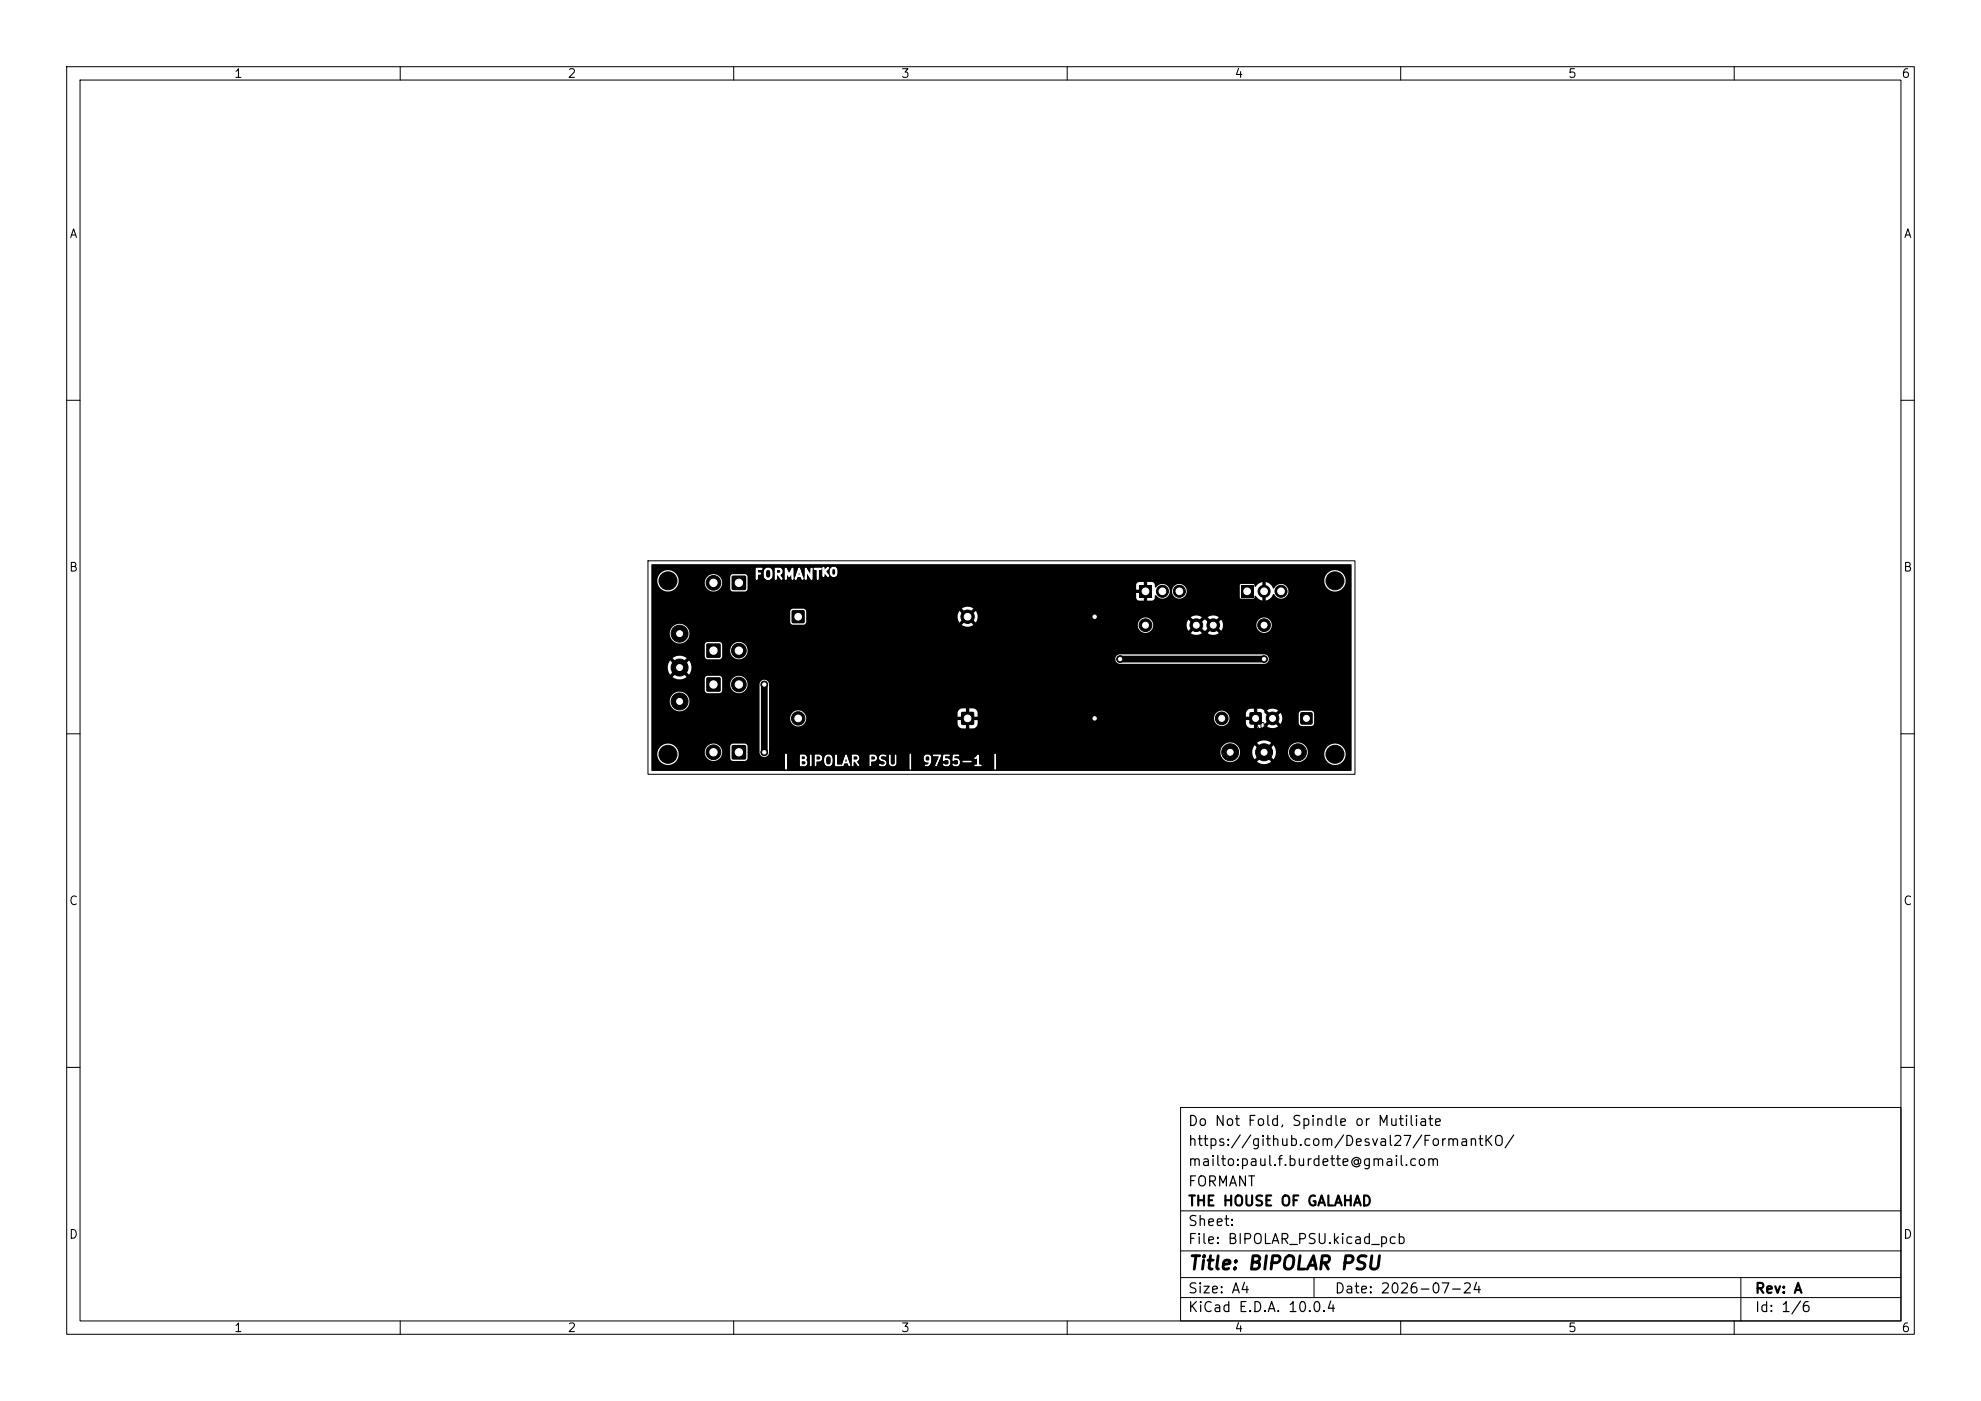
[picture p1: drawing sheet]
<svg xmlns="http://www.w3.org/2000/svg" width="297mm" height="210mm" viewBox="0 0 297 210" stroke-linecap="round" stroke-linejoin="round" font-family="sans-serif">
<defs><g id="words">
<text font-size="2" x="178" y="190.8">Title: BIPOLAR PSU</text>
<g font-size="1.5">
<text x="178" y="172.2">https://github.com/Desval27/FormantKO/</text>
<text x="178" y="169.2">Do Not Fold, Spindle or Mutiliate</text>
<text x="178" y="178.2">FORMANT</text>
<text x="178" y="175.2">mailto:paul.f.burdette@gmail.com</text>
<text x="178" y="184.2">Sheet:</text>
<text x="178" y="181.2">THE HOUSE OF GALAHAD</text>
<text x="178" y="186.9">File: BIPOLAR_PSU.kicad_pcb</text>
<text x="178" y="197.1">KiCad E.D.A. 10.0.4</text>
<text x="178" y="194.3">Size: A4</text>
<text x="200" y="194.3">Date: 2026-07-24</text>
<text x="263" y="194.3">Rev: A</text>
<text x="263" y="197.1">Id: 1/6</text>
</g>
<g font-size="1.3">
<text x="35" y="12">1</text>
<text x="85" y="12">2</text>
<text x="135" y="12">3</text>
<text x="185" y="12">4</text>
<text x="235" y="12">5</text>
<text x="285" y="12">6</text>
<text x="10.3" y="36">A</text>
<text x="285.4" y="36">A</text>
<text x="10.3" y="86">B</text>
<text x="285.3" y="86">B</text>
<text x="10.3" y="136">C</text>
<text x="285.3" y="136">C</text>
<text x="10.3" y="186">D</text>
<text x="285.3" y="186">D</text>
<text x="35" y="200">1</text>
<text x="85" y="200">2</text>
<text x="135" y="200">3</text>
<text x="185" y="200">4</text>
<text x="235" y="200">5</text>
<text x="285" y="200">6</text>
</g>
<text font-size=".9" x="188.1" y="109.5">KO</text>
</g></defs>
<g fill="none" stroke="#000" stroke-width=".15">
<path d="M10 10h277v190h-277zM12 12h273v186h-273zM60 10v2M110 10v2M160 10v2M210 10v2M260 10v2M10 60h2M285 60h2M97.1 84.1h106v32h-106zM10 110h2M285 110h2"/>
<path d="M10 160h2M177 166h108v32h-108zM285 160h2M60 198v2M110 198v2M160 198v2M177 194.5h108M177 191.5h108M177 187.5h108M177 181.5h108M197 191.5v3M210 198v2"/>
<path d="M260 198v2M261 191.5v6.5"/>
</g>
<g fill="#000">
<path d="M105.9 96.5h2.1v2.1h-2.1zM109.8 86.3h2v2.1h-2zM114.9 85.6l.2-.2 .2 .1a.8 .8 0 0 1 0 1.1l-.3-.1a.99 .99 0 0 1-.1-.9zM116.5 85.4l.4 .1v.3l-.4 .1zM118.7 91.5h1.9v1.9h-1.9zM119.8 85.9l.1 .2h-.2zM124.8 85.4l.1-.1 .3 .1v.5l-.1 .2h-.3zM113.1 84.7h12.7v2.4h-12.7v-1.8h.2v1.5a.19 .19 0 0 0 .2 .1 .19 .19 0 0 0 .1-.1v-.6h.4a.19 .19 0 0 0 .1-.2 .19 .19 0 0 0-.1-.2h-.4h.9l.1 .8 .4 .3h.4l.3-.3 .1-.3v-.6l-.2-.4h.5v1.5a.19 .19 0 0 0 .2 .1 .19 .19 0 0 0 .2-.1l.1-.6 .4 .7a.19 .19 0 0 0 .3 0 .19 .19 0 0 0 0-.2l-.3-.5 .3-.4-.1-.5h.4v1.5a.19 .19 0 0 0 .2 .1 .19 .19 0 0 0 .2-.1v-.7l.3 .4 .2-.1 .1-.3v.7a.19 .19 0 0 0 .2 .1 .19 .19 0 0 0 .2-.2l.4 .2 .2-.4h.4l.1 .3a.19 .19 0 0 0 .3 .1 .19 .19 0 0 0 .1-.2l-.5-1.4h.6v1.5a.19 .19 0 0 0 .2 .1 .19 .19 0 0 0 .2-.1v-.8l.5 .9h.2l.1-.1v-1.6h.2l.1 .2h.3v1.4a.19 .19 0 0 0 .2 .1 .19 .19 0 0 0 .2-.1v-1.4h.3v-.3h.2v1.3a.19 .19 0 0 0 .2 .1 .19 .19 0 0 0 .1-.2v-.3l.4 .4a.19 .19 0 0 0 .2 .1 .19 .19 0 0 0 .1-.3l-.4-.5 .1-.2h.4l.1 .7 .3 .3 .5-.1 .3-.5-.1-.6-.2-.3h-.5l-.3 .2-.1 .3h-.4l.3-.3a.19 .19 0 0 0 0-.2 .19 .19 0 0 0-.3 0l-.4 .4v-.3a.19 .19 0 0 0-.1-.2 .19 .19 0 0 0-.2 .2h-1.1l-.4 .1a.19 .19 0 0 0-.2-.1 .19 .19 0 0 0-.1 .2v.8l-.6-1h-.2l-.1 .2h-.6l-.1-.2h-.2l-.6 1.6h-.1v-1.5l-.1-.1-.2 .1-.4 .7-.5-.8-.2 .2h-.4l-.3-.2h-.6l-.2 .2h-.5l-.2-.2h-.4l-.4 .3-.1 .4h-.9v-.4h.6a.19 .19 0 0 0 .2-.2 .19 .19 0 0 0-.2-.1h-.8l-.1 .2h-.2zM170.8 87.7h1.8v1.8h-1.8zM186.1 87.7h1.8v1.8h-1.8zM97.7 84.6h104.9v31h-53.2l-.2-.2 .1-.2v-2.1l-.1-.2-.2 .2v2.1l.1 .2-.1 .2-12.5-.1 .1-.3v-1.7h1.9l.1 .6 .4 .2a.14 .14 0 0 1 .1 .2 .14 .14 0 0 1-.1 .1h-.3a.15 .15 0 0 0-.1 .1 .15 .15 0 0 0 .2 .2l.5-.1 .3-.4v-.9l-.1-.3h.3l.2 .2 .7 .1-.5 1.2 .1 .2 .2-.1 .3-.8h.5l.2 .1 .3-.1h.3l.1 .2v.3l-.5 .1a.19 .19 0 0 0-.3-.1 .19 .19 0 0 0 .1 .3l.6 .1 .2-.1 .2-.3-.1-.5h.4l.1 .1 .3-.1h.3l.1 .2v.3l-.5 .1a.19 .19 0 0 0-.3-.1 .19 .19 0 0 0 .1 .3l.2 .1 .6-.1 .2-.3v-.4h.4l.1 .2h1.2l.1-.1-.1-.2h-1.2l-.1 .1h-.4l-.2-.4-.5-.1h2.8l.1 .2h.3l.1 .1v.6l-.3 .1a.15 .15 0 0 0-.2 .1 .15 .15 0 0 0 .2 .2h.9a.15 .15 0 0 0 .1-.2 .15 .15 0 0 0-.1-.1l-.3-.1v-1.3l-.1-.1-.7 .5h-2.8l-.1-.1 .1-.1h.5l.1-.2-.1-.1h-.7l-.2 .1v.8h-.4l-.1-.3-.6-.1 .1-.2h.6v-.2l-.1-.1h-.9l-.1 .9h-.5l.3-.7-.1-.2h-1l-.2 .1-.9-.1-.3 .2-.1 .2h-1.9v-.4a.15 .15 0 0 0-.1-.2 .15 .15 0 0 0-.2 .2v2.1l.1 .2-.1 .2h-18.3l-.1-.2 .1-.2v-2h1.9v1.5l.1 .2h.7l.3-.4 .1-.3-.2-.3 .1-.4-.2-.3h.6v1.5l.1 .2 .2-.1v-1.6h.4v1.5l.1 .2 .2-.1v-.6l.7-.1 .2-.4h.2l.1 .9 .2 .2 .3 .1 .5-.1 .2-.2v-.4v-.5l-.2-.5h.6l.1 1.7h1.1l.2-.4h.4l.2 .3 .2 .1a.22 .22 0 0 1 .2-.2 .22 .22 0 0 1 .2 .2l.2-.1v-.5h.1l.5 .5a.16 .16 0 0 0 .2 0 .16 .16 0 0 0 0-.2l-.3-.4 .3-.4-.1-.6h1.6v1.6a.15 .15 0 0 0 .2 .1 .15 .15 0 0 0 .1-.2l.1-.5 .6-.1 .2-.3v-.3h.3l.1 .5 .7 .3-.1 .3-.5-.1a.15 .15 0 0 0-.2 .1 .15 .15 0 0 0 .1 .2l.6 .1 .4-.4v-.2l-.2-.3-.5-.2a.21 .21 0 0 1-.1-.3 .21 .21 0 0 1 .2-.1h.5l.1-.2h.4v1.3l.2 .3 .5 .1 .2-.1 .2-.3v-1.3a.15 .15 0 0 0-.1-.1 .15 .15 0 0 0-.2 .1v1.2l-.1 .1-.2 .1-.2-.2v-1.2a.15 .15 0 0 0-.2-.1 .15 .15 0 0 0-.1 .1l-1.1-.1-.3 .2-.1 .2h-.3l-.1-.2-.3-.2h-.6l-.2 .1h-1.6l-.3-.1h-.6l-.1 .1v1.3l-.2 .2-.6-1.6-.2 .1-.5 1.4h-.7v-1.4a.15 .15 0 0 0-.2-.1 .15 .15 0 0 0-.1 .1l-1.2-.1-.4 .3-.1 .3h-.2l-.1-.4-.3-.2h-.7l-.1 .1h-.4l-.1-.1-.2 .1h-.6l-.2-.1h-.6l-.1 .1h-1.9v-.1a.15 .15 0 0 0-.2-.2 .15 .15 0 0 0-.1 .2v2.1l.1 .2-.1 .2-20-.1-.1-2.6h.9v.3a1.6 1.6 0 0 0 1.9 1.4 1.6 1.6 0 0 0 1.3-1.9h4v.2a1.3 1.3 0 0 0 1.8 1.1 1.3 1.3 0 0 0 .4-2.1h1.6v1.8l.2 .3 2 .1 .3-.3 .1-1.9-.3-.4h-1.9l-.3 .1-.1 .3h-1.6a1.3 1.3 0 0 0-1.4-.4 1.3 1.3 0 0 0-.8 1.2l-4-.1a1.6 1.6 0 0 0-1.7-1.1 1.6 1.6 0 0 0-1.5 1.4h-.9v-7.9h2.8v.3a1.47 1.47 0 0 0 2.3 1.1 1.47 1.47 0 0 0 0-2.5 1.47 1.47 0 0 0-2.3 1.1h-2.8v-5.1h2.5l.1 .7 .3 .5 .9-1 .2 .3 .2 .1-1 1h.1a1.76 1.76 0 0 0 1.7 .2h3.1v1.8l.1 .3 .2 .1h1.9l.2-.1 .2-.3v-1h1.2v.2a1.3 1.3 0 0 0 1.4 1.2 1.3 1.3 0 0 0 1.2-1.4h1.8v10.3a.71 .71 0 0 0 .8 .7 .71 .71 0 0 0 .6-.8h67.7v.2a1.47 1.47 0 0 0 1.6 1.3 1.47 1.47 0 0 0 1.3-1.6h1.8l.1 .7 .3 .5 1-1 .1 .2 .2 .2-.9 1a1.76 1.76 0 0 0 2.1 0l-1-1 .3-.2 .1-.2 .9 1 .3-.5 .1-.6h1.8v.2a1.47 1.47 0 0 0 1.5 1.3 1.47 1.47 0 0 0 1.5-1.3h2.4v.3a1.61 1.61 0 0 0 2.5 1.2 1.61 1.61 0 0 0 0-2.7 1.61 1.61 0 0 0-2.5 1.2h-2.4a1.47 1.47 0 0 0-1.4-1.6 1.47 1.47 0 0 0-1.6 1.4h-1.8l-.4-1-.9 1-.1-.2-.3-.2 1-.9-.1-.1a1.76 1.76 0 0 0-2 .1l.9 .9-.2 .1-.1 .3-1-1-.4 .9h-1.8v-.2a1.48 1.48 0 0 0-1.6-1.1 1.48 1.48 0 0 0-1.3 1.4h-67.7v-5.1h3.2v.2a1.2 1.2 0 0 0 1.6 1 1.2 1.2 0 0 0 .5-1.9h23v.5h1v.5h-1v.7l.2 .4 .4 .2h.6v-1.1h.5v1.1h.6a.74 .74 0 0 0 .7-.7v-.6h-1.1l.1-.3h36.4v.2a1.16 1.16 0 0 0 1.6 1 1.16 1.16 0 0 0 .5-1.8h2.7v.4h1.1l-.1 .2 .1 .3h-1.1v.5a.9 .9 0 0 0 1.2 .7v-1h.2h.3v1h.4a.51 .51 0 0 0 .7-.6l.7-.7 .1 .2 .3 .1-.7 .8a1.44 1.44 0 0 0 1.6 0l-.7-.8 .2-.1 .1-.2 .8 .7v-.1a1.44 1.44 0 0 0 .1-1.4h2.6v1.4l.2 .3 .2 .1h1.5l.3-.1 .1-.3v-1.5l-.1-.2-.3-.2h-1.5l-.2 .2-.2 .3h-2.6l-.1-.1-.8 .7-.1-.2-.2-.2 .7-.7-.1-.1a1.44 1.44 0 0 0-1.5 .1l.7 .7-.2 .1-.2 .3-.7-.8v-.2l-.2-.2-.5-.2h-.4v1.1l-.2-.1-.3 .1v-1.1l-.8 .1-.2 .2-.2 .5h-2.7a1.16 1.16 0 0 0-1.3-.4 1.16 1.16 0 0 0-.8 1h-36.4l-.1-.2h1.1l-.1-.8-.2-.3-.4-.1h-.6v1.1h-.5v-1.1l-.8 .1-.3 .2-.1 .4h-23l-.2-.1a1.2 1.2 0 0 0-1.9 .8h-3.2v-5.1a.71 .71 0 0 0-.7-.6 .71 .71 0 0 0-.7 .6h-1.8a1.3 1.3 0 0 0-1.3-1.2 1.3 1.3 0 0 0-1.3 1.2h-1.2v-.8l-.2-.3-.2-.1h-1.9l-.2 .1-.1 .3h-3.1l.3-.2-.9-1 .2-.2 .1-.2 1 1a1.76 1.76 0 0 0 0-2.1l-1 1-.1-.3-.2-.1 .9-.9v-.1a1.76 1.76 0 0 0-2.1 .1l1 .9-.2 .1-.2 .3-.9-1-.4 .9h-2.5v-3.3h8.1v1.9l.1 .2 .3 .1h1.9l.3-.3v-1.1h1.2a1.3 1.3 0 0 0 1.8 1.3h55.9v.2a.71 .71 0 0 0 .7 .6h21.8a.71 .71 0 0 0 .5-.8 .71 .71 0 0 0-.6-.6h-21.7a.71 .71 0 0 0-.7 .6h-55.9l.2-.1a1.3 1.3 0 0 0 0-2.2 1.3 1.3 0 0 0-2 1h-1.2v-.8l-.2-.2-.2-.2h-1.9l-.2 .2-.1 .2h-8.1v-1.7h2.8v.2a1.47 1.47 0 0 0 2.3 1.1 1.47 1.47 0 0 0 0-2.5 1.47 1.47 0 0 0-2.3 1.2h-2.8v-3.3h20.9v1.7l.1 .2 .3 .1h1.7l.3-.3v-1h22.7v.5l.2 .5 .8-.7 .3 .3-.7 .8h.1a1.49 1.49 0 0 0 1.6 0l24.7-.1a1.16 1.16 0 0 0 1.1 1.3 1.16 1.16 0 0 0 1.2-1.3h5v.5l.3 .5 .7-.8 .1 .2 .3 .2-.8 .7 .1 .1a1.44 1.44 0 0 0 1.6-.1l-.8-.7 .3-.2 .1-.2 .7 .8h.2l.8-.8v.2l.3 .2-.7 .7v.1a1.44 1.44 0 0 0 1.6-.1l-.7-.7 .3-.2v-.2l.8 .8 .2-.5v-.5h5.1v.2a1.16 1.16 0 0 0 1.7 .9 1.16 1.16 0 0 0 0-2 1.16 1.16 0 0 0-1.7 .9h-5.1l-.2-.7-.8 .7v-.2l-.3-.1 .7-.8a1.44 1.44 0 0 0-1.6 0l.7 .8-.2 .1-.1 .2-.8-.7h-.2l-.7 .7-.1-.2-.3-.1 .8-.8h-.1a1.44 1.44 0 0 0-1.6 0l.8 .8-.2 .1-.2 .2-.7-.7-.3 .7h-5a1.16 1.16 0 0 0-1.2-1 1.16 1.16 0 0 0-1.1 1h-24.7l-.7-.7 .3-.3 .8 .7a1.48 1.48 0 0 0 0-1.7l-.8 .7-.3-.3 .7-.8a1.48 1.48 0 0 0-1.7 0l.7 .8-.3 .3-.8-.7-.2 .7h-22.7l-.1-.8-.3-.3h-1.7l-.2 .2-.1 .2h-20.9v-4.7h.9a1.6 1.6 0 0 0 1.5 1.8 1.6 1.6 0 0 0 1.7-1.4h4v.2a1.3 1.3 0 0 0 1.8 1.1 1.3 1.3 0 0 0 .4-2.1h1.6v1.8l.1 .2 .3 .2 1.9-.1 .3-.3v-.6h58.2v.7h1v.5h-1v.7l.2 .3 .2 .1h.8v-.9h.5v.9h.7a.83 .83 0 0 0 .5-.8h.1a1.11 1.11 0 0 0 1.3 .5 1.11 1.11 0 0 0 .8-1.2h.3v.2a1.1 1.1 0 0 0 1.7 .9 1.1 1.1 0 0 0 0-1.9h8.5v1.9l.1 .1h1.9l.3-.4 .6 .5 .5 .2v-.9h.5v.9a1.74 1.74 0 0 0 1.1-1 1.25 1.25 0 0 0 1.9 .5 1.11 1.11 0 0 0-.1-1.8 1.11 1.11 0 0 0-1.7 .5h-.1a1.49 1.49 0 0 0-1.1-.9v.9h-.5v-.9l-.5 .1-.6 .6-.3-.5h-1.8l-.2 .2h-8.5a1.1 1.1 0 0 0-1.7 .8h-.3v-.1a1.17 1.17 0 0 0-1-.9 1.17 1.17 0 0 0-1.2 .6l-.1-.1a.59 .59 0 0 0-.4-.8h-.7v1h-.5v-1l-.9 .1-.3 .4h-58.2v-1.3l-.2-.2-.2-.1h-1.9l-.2 .1-.1 .3h-1.6l-.1-.1a1.31 1.31 0 0 0-2.1 .9l-4-.1a1.61 1.61 0 0 0-1.4-1.7 1.61 1.61 0 0 0-1.8 1.4h-.9v-1.6h15.7v1.5a.19 .19 0 0 0 .2 .1 .19 .19 0 0 0 .1-.1l.1-.6h.3a.19 .19 0 0 0 .1-.2 .19 .19 0 0 0-.1-.2h-.3h.8l.1 .8 .3 .3h.4l.4-.3 .1-.3v-.6l-.2-.4h.5v1.5a.19 .19 0 0 0 .2 .1 .19 .19 0 0 0 .2-.1v-.3l.1-.1 .4 .5h.3v-.2l-.2-.5 .2-.4-.1-.5h.4v1.5a.19 .19 0 0 0 .2 .1 .19 .19 0 0 0 .2-.1l.1-.3h.4h.1v.3a.28 .28 0 0 0 .5 0 .21 .21 0 0 0 .2 .1 .21 .21 0 0 0 .2-.1l.2-.3 .4 .1a.29 .29 0 0 0 .1 .3 .29 .29 0 0 0 .4-.1 .21 .21 0 0 0 .2 .1 .21 .21 0 0 0 .2-.1v-.4l.1-.1 .5 .6h.2l.1-1.4 .1-.1 .4 .1v1.3l.2 .1h75.9v.3a1.61 1.61 0 0 0 2.5 1.2 1.61 1.61 0 0 0 0-2.7 1.61 1.61 0 0 0-2.5 1.2h-75.9l.2-.1 .1-1.3h.3l.1 .8a.2 .2 0 0 0 .2 .2 .2 .2 0 0 0 .2-.2l.1-.1 .3 .3 .3-.2 .4 .2h.4l.3-.3 .1-.7-.1-.3-.4-.3h-.3l-.3 .3-.3-.3-.4 .3-.2-.1a.24 .24 0 0 0-.2-.2 .24 .24 0 0 0-.2 .2h-1a.33 .33 0 0 1-.6 0l-.1 .1v.5h-.2l-.4-.6-.2 .1-.1 1.1-.1 .2-.5-1.3-.2-.1-.2 .1-.5 1.3-.1-.2v-1.1l-.2-.1h-.1l-.4 .6-.5-.6-.2 .2h-.4l-.3-.2h-.6l-.2 .2h-.5l-.2-.2h-.4l-.4 .3-.1 .4-.9-.1 .1-.2 .5-.1a.19 .19 0 0 0 .2-.1 .19 .19 0 0 0-.2-.2h-.8l-.1 .2h-15.7zM105.9 101.6h2.1v2h-2.1z"/>
<path d="M109.8 111.7h2v2.1h-2zM120.2 113.4h.4v.3l-.4 .1zM120.2 114.1h.5v.4l-.5 .1zM122.4 113.4h.5v.4l-.5 .1zM123.9 113.5l.2-.1h.3a.83 .83 0 0 1-.1 1.2l-.3-.1a1.02 1.02 0 0 1-.1-1zM126.8 113.7l.2 .5h-.3zM128 113.4h.5v.4l-.5 .1zM130.6 113.4h.5v.4l-.5 .1zM138.8 113.5l.1-.1 .4 .1v.5l-.5-.1zM144.1 106.8h1.9v1.8h-1.9zM117.5 112.8h32v2.7h-32v-2.4h.2v2.1a.15 .15 0 0 0 .1 .2 .15 .15 0 0 0 .2-.2v-2h1.9v1.5l.2 .2h.6l.3-.2 .1-.5-.2-.3 .1-.4-.2-.3h.6v1.6a.15 .15 0 0 0 .2 .1 .15 .15 0 0 0 .1-.2v-1.5h.4v1.6a.15 .15 0 0 0 .2 .1 .15 .15 0 0 0 .1-.2v-.5h.5l.3-.2 .1-.3h.2l.2 .9 .3 .3 .6-.1 .2-.2v-.4v-.5l-.2-.5h.6l.1 1.7h.8l.1-.1 .2 .1 .2-.4h.5l.1 .3a.15 .15 0 0 0 .2 .1 .15 .15 0 0 0 .1-.2l-.5-1.5h.7v1.6a.15 .15 0 0 0 .2 .1 .15 .15 0 0 0 .1-.2v-.5h.1l.5 .6a.15 .15 0 0 0 .2 0 .15 .15 0 0 0 0-.2l-.3-.4 .3-.4-.1-.6h1.6v1.5a.15 .15 0 0 0 .2 .2 .15 .15 0 0 0 .1-.2v-.5l.7-.1 .2-.3v-.3h.3l.1 .5 .7 .3-.2 .3-.5-.1a.15 .15 0 0 0-.1 .1 .15 .15 0 0 0 .1 .2l.6 .1 .4-.4v-.2l-.2-.3-.6-.3v-.1l.1-.2h.6l.1-.2h.4v1.3l.2 .3 .5 .1 .2-.1 .2-.3v-1.3l-.1-.1h2v2.1a.15 .15 0 0 0 .2 .2 .15 .15 0 0 0 .1-.2v-1.7h1.9v.4l.2 .3 .2 .1h.4l-.2 .2-.4 .1a.15 .15 0 0 0-.1 .1 .15 .15 0 0 0 .2 .2l.5-.1 .3-.4v-.9l-.1-.3h.3l.2 .2h.8l-.6 1.3a.15 .15 0 0 0 .1 .2 .15 .15 0 0 0 .2-.1l.3-.8h.5l.2 .1 .2-.1h.4v.5l-.4 .1a.19 .19 0 0 0-.2-.2 .19 .19 0 0 0-.1 .3l.3 .2h.4l.4-.4-.1-.5h.4l.1 .1 .3-.1h.3l.1 .5-.4 .1a.19 .19 0 0 0-.3-.2 .19 .19 0 0 0-.1 .3l.3 .2h.5l.2-.2 .1-.6h.4l.1 .2h1.2a.15 .15 0 0 0 .1-.2 .15 .15 0 0 0-.1-.1h-1.2l-.1 .1h-.4l-.2-.4-.6-.1h2.9l.2 .2 .3-.1v.9h-.3a.15 .15 0 0 0-.2 .1 .15 .15 0 0 0 .2 .2h.9a.15 .15 0 0 0 .1-.2 .15 .15 0 0 0-.1-.1h-.3v-1.4l-.1-.1h2.3l.1 2.2a.15 .15 0 0 0 .1 .1 .15 .15 0 0 0 .1-.2v-2.1a.15 .15 0 0 0-.1-.2 .15 .15 0 0 0-.2 .2h-2.4l-.6 .5h-2.9v-.2h.6a.15 .15 0 0 0 .1-.2 .15 .15 0 0 0-.1-.1h-.8l-.1 .9h-.4l-.3-.3h-.4v-.3h.6a.15 .15 0 0 0 .1-.2 .15 .15 0 0 0-.1-.1h-.8l-.2 .9h-.5l.3-.7-.1-.2h-1l-.2 .1-.9-.1-.3 .2-.1 .2h-1.9v-.4a.15 .15 0 0 0-.1-.2 .15 .15 0 0 0-.2 .2h-2.1l-.1 1.3-.2 .2h-.2l-.1-.2v-1.2a.15 .15 0 0 0-.2-.1 .15 .15 0 0 0-.1 .1l-1.1-.1-.3 .2-.1 .2h-.3l-.1-.2-.3-.2h-.6l-.2 .1h-1.6l-.3-.1-1.4 .1-.2-.1-.6 1.6-.1-.1h-.6v-1.4a.15 .15 0 0 0-.2-.1 .15 .15 0 0 0-.1 .1l-1.2-.1-.4 .3-.1 .3h-.2l-.1-.4-.3-.2-1.2 .1a.15 .15 0 0 0-.2-.1 .15 .15 0 0 0-.1 .1h-.6l-.2-.1h-.6l-.1 .1h-1.9v-.1a.15 .15 0 0 0-.2-.2 .15 .15 0 0 0-.1 .2h-.2zM187.4 106.8l1.5-.1 .2 .2 .1 1.4-.1 .3h-1.5l-.3-.1v-1.5z"/>
<path d="M195 106.8l1.5-.1 .3 .2v1.4l-.1 .3h-1.5l-.2-.1-.1-1.5z"/>
</g>
<g fill="#000" stroke="#000" stroke-width=".15">
<circle cx="100.1" cy="87.1" r="1.35"/>
<circle cx="101.9" cy="95" r="1.27"/>
<circle cx="107" cy="87.4" r="1.1"/>
<circle cx="110.8" cy="97.5" r="1.1"/>
<circle cx="145.1" cy="92.4" r="1"/>
<circle cx="164.1" cy="92.4" r=".51"/>
<circle cx="167.9" cy="98.8" r=".51"/>
<circle cx="171.7" cy="93.7" r=".95"/>
<circle cx="174.3" cy="88.6" r=".9"/>
<circle cx="176.8" cy="88.6" r=".9"/>
<circle cx="179.4" cy="93.7" r=".95"/>
<circle cx="181.9" cy="93.7" r=".95"/>
<circle cx="189.5" cy="93.7" r=".95"/>
<circle cx="189.5" cy="88.6" r=".9"/>
<circle cx="189.5" cy="98.8" r=".51"/>
<circle cx="192.1" cy="88.6" r=".9"/>
<circle cx="200.1" cy="87.1" r="1.35"/>
<circle cx="100.1" cy="113.1" r="1.35"/>
<circle cx="101.9" cy="105.1" r="1.27"/>
<circle cx="101.9" cy="100.1" r="1.27"/>
<circle cx="107" cy="112.8" r="1.1"/>
<circle cx="110.8" cy="102.6" r="1.1"/>
<circle cx="114.6" cy="102.6" r=".51"/>
<circle cx="114.6" cy="112.8" r=".51"/>
<circle cx="119.7" cy="107.7" r="1"/>
<circle cx="164.1" cy="107.7" r=".51"/>
<circle cx="183.2" cy="107.7" r=".95"/>
<circle cx="184.4" cy="112.8" r="1.27"/>
<circle cx="189.5" cy="112.8" r="1.27"/>
<circle cx="190.8" cy="107.7" r=".95"/>
<circle cx="194.6" cy="112.8" r="1.27"/>
<circle cx="200.1" cy="113.1" r="1.35"/>
</g>
<path d="M167.9 98.8h21.6M114.6 102.6v10.2" fill="none" stroke="#000" stroke-width="1"/>
<g fill="#fff" stroke="#fff" stroke-width=".15">
<circle cx="164.1" cy="92.4" r=".25"/>
<circle cx="164.1" cy="107.7" r=".25"/>
<circle cx="189.5" cy="98.8" r=".25"/>
<circle cx="167.9" cy="98.8" r=".25"/>
<circle cx="114.6" cy="102.6" r=".25"/>
<circle cx="114.6" cy="112.8" r=".25"/>
<circle cx="145.1" cy="107.7" r=".5"/>
<circle cx="119.7" cy="107.7" r=".5"/>
<circle cx="119.7" cy="92.4" r=".5"/>
<circle cx="145.1" cy="92.4" r=".5"/>
<circle cx="188.2" cy="107.7" r=".44"/>
<circle cx="183.2" cy="107.7" r=".44"/>
<circle cx="184.4" cy="112.8" r=".44"/>
<circle cx="179.4" cy="93.7" r=".44"/>
<circle cx="171.7" cy="93.7" r=".44"/>
<circle cx="195.9" cy="107.7" r=".44"/>
<circle cx="190.8" cy="107.7" r=".44"/>
<circle cx="189.5" cy="112.8" r=".44"/>
<circle cx="110.8" cy="87.4" r=".55"/>
<circle cx="110.8" cy="97.5" r=".55"/>
<circle cx="107" cy="97.5" r=".55"/>
<circle cx="107" cy="87.4" r=".55"/>
<circle cx="171.7" cy="88.6" r=".5"/>
<circle cx="174.3" cy="88.6" r=".5"/>
<circle cx="176.8" cy="88.6" r=".5"/>
<circle cx="101.9" cy="100.1" r=".44"/>
<circle cx="101.9" cy="105.1" r=".44"/>
<circle cx="110.8" cy="112.8" r=".55"/>
<circle cx="110.8" cy="102.6" r=".55"/>
<circle cx="194.6" cy="112.8" r=".44"/>
<circle cx="101.9" cy="95" r=".44"/>
<circle cx="189.5" cy="93.7" r=".44"/>
<circle cx="181.9" cy="93.7" r=".44"/>
<circle cx="187" cy="88.6" r=".5"/>
<circle cx="189.5" cy="88.6" r=".5"/>
<circle cx="192.1" cy="88.6" r=".5"/>
<circle cx="107" cy="102.6" r=".55"/>
<circle cx="107" cy="112.8" r=".55"/>
</g>
<use href="#words"/>
</svg>
